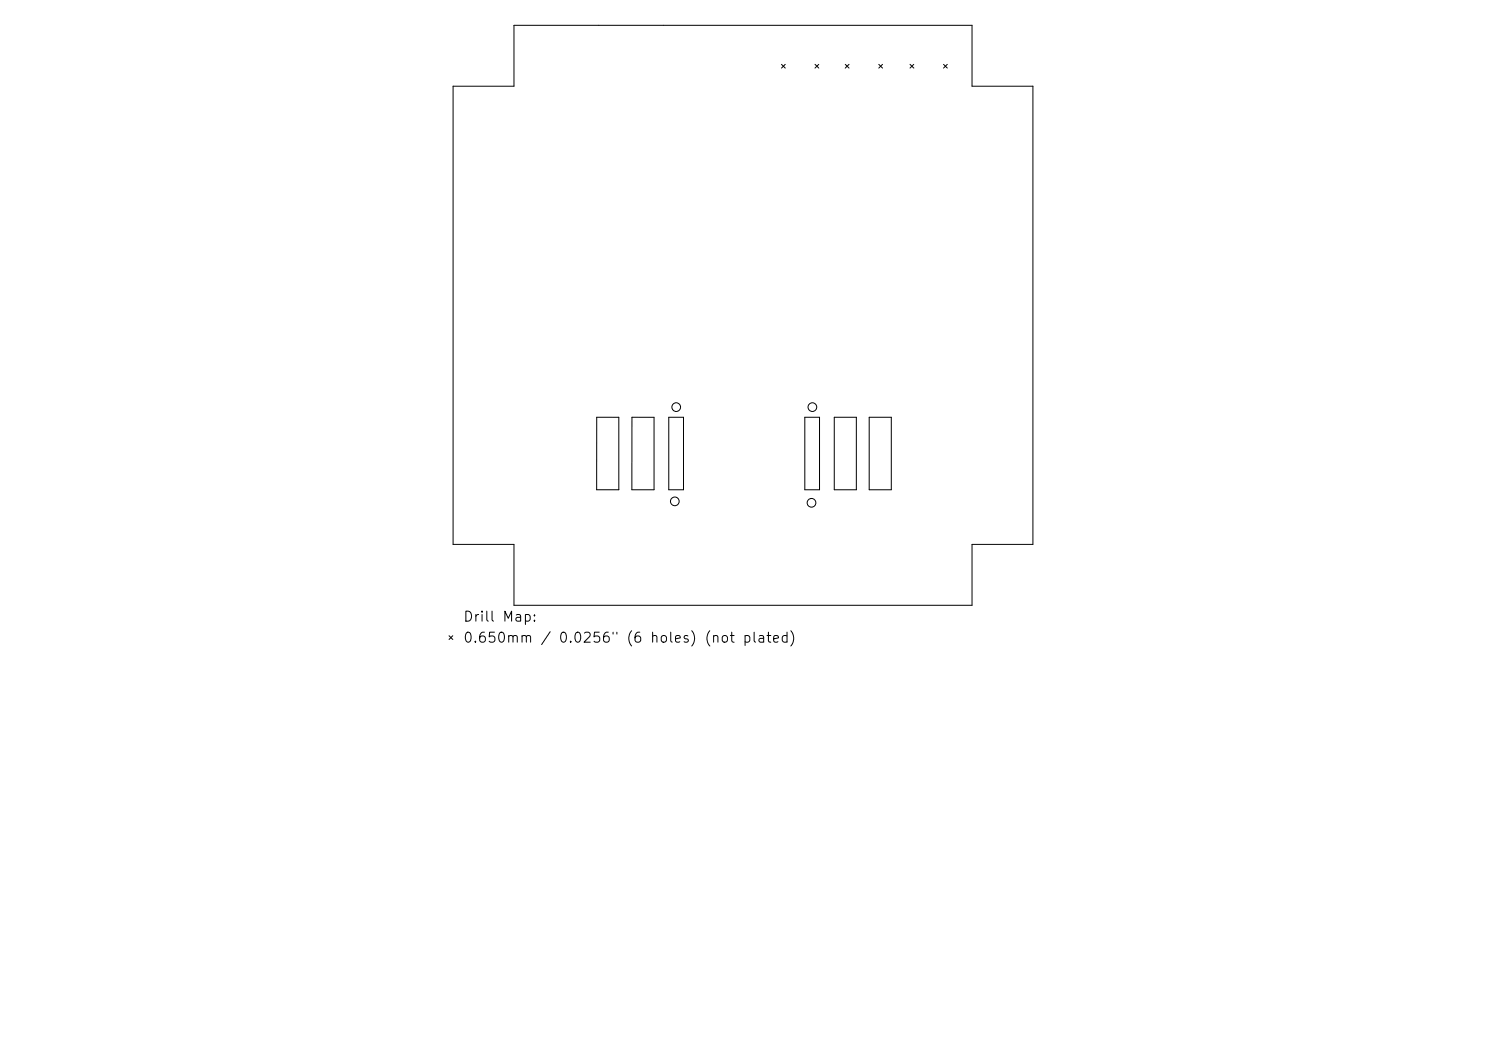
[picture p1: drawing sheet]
<svg xmlns="http://www.w3.org/2000/svg" width="297mm" height="210mm" viewBox="0 0 297 210" stroke-linecap="round" stroke-linejoin="round" font-family="sans-serif">
<defs><g id="words">
<g font-size="2">
<text x="92.4" y="124.7">Drill Map:</text>
<text x="92.4" y="128.9">0.650mm / 0.0256&quot; (6 holes) (not plated)</text>
</g>
</g></defs>
<g fill="none" stroke="#000" stroke-width=".2">
<path d="M90.6 17.2h12.1v-12.1h91.6v12.1h12.1v91.6h-12.1v12.1h-91.6v-12.1h-12.1zM156.2 12.9l.7 .7M156.9 12.9l-.7 .7M162.9 12.9l.7 .7M163.6 12.9l-.7 .7M168.9 12.9l.8 .7M169.7 12.9l-.8 .7M175.6 12.9l.8 .7M176.4 12.9l-.8 .7M181.9 12.9l.7 .7M182.6 12.9l-.7 .7M188.6 12.9l.7 .7"/>
<path d="M189.3 12.9l-.7 .7M119.3 83.4h4.4v14.5h-4.5zM126.3 83.4h4.4v14.5h-4.4zM133.7 83.4h2.9v14.5h-2.9zM160.9 83.4h2.9v14.5h-2.9zM166.7 83.4h4.5v14.5h-4.5zM173.7 83.4h4.4v14.5h-4.4zM89.7 127l.8 .8M90.5 127l-.8 .8"/>
<circle cx="135.2" cy="81.3" r=".87"/>
<circle cx="162.4" cy="81.3" r=".87"/>
<circle cx="134.9" cy="100.2" r=".87"/>
<circle cx="162.2" cy="100.5" r=".87"/>
</g>
<use href="#words"/>
</svg>
